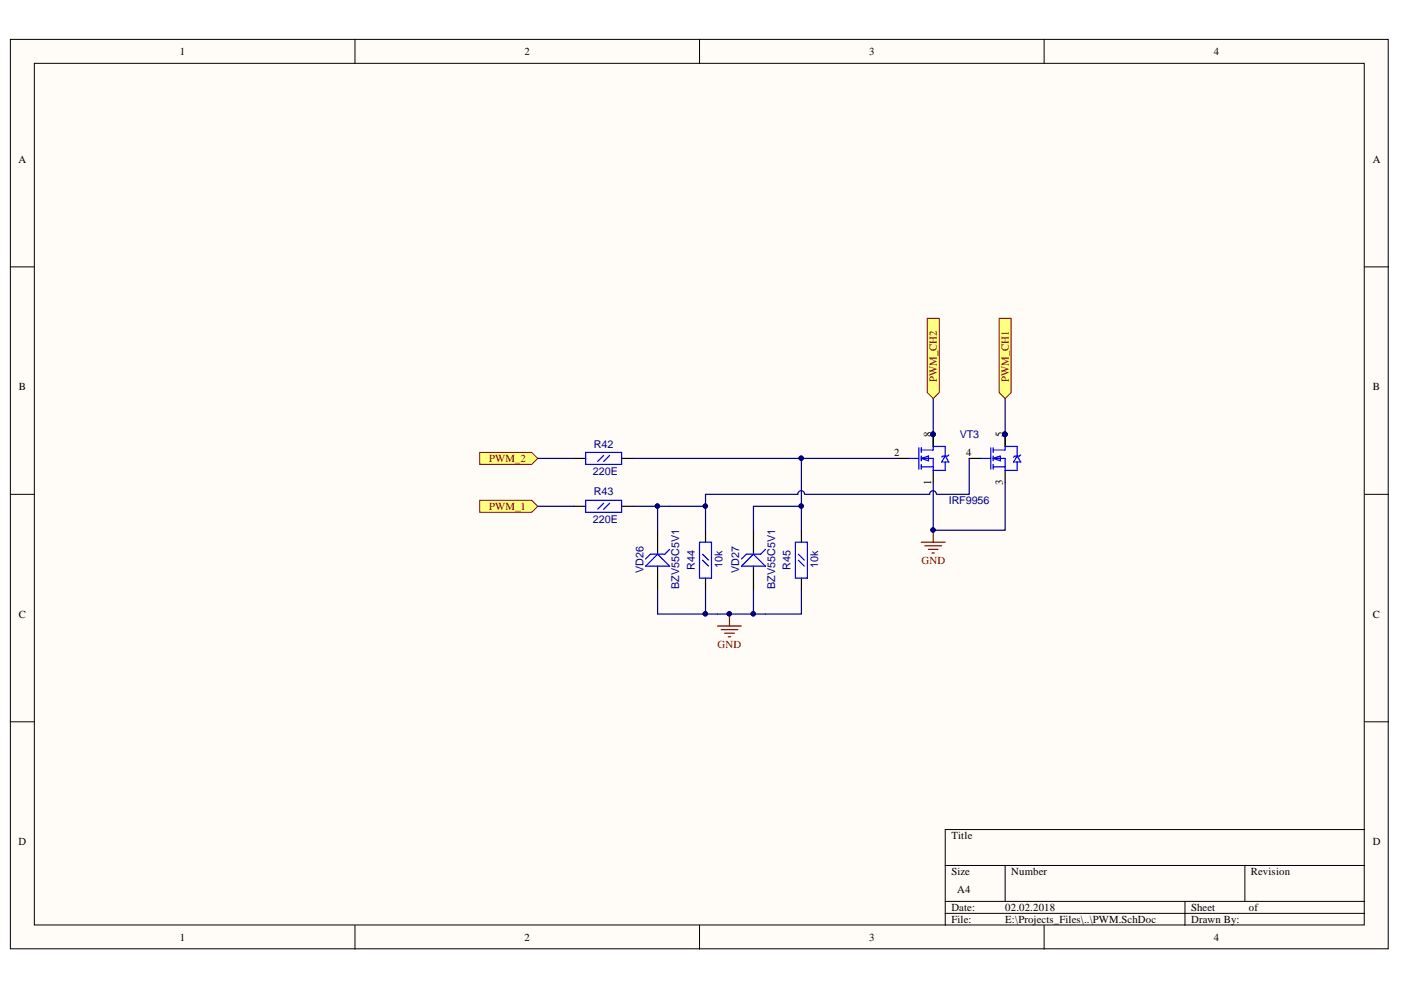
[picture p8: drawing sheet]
<svg xmlns="http://www.w3.org/2000/svg" width="297mm" height="210mm" viewBox="0 0 297 210" stroke-linecap="round" stroke-linejoin="round" font-family="sans-serif">
<defs><g id="words">
<g font-size="2.3">
<text x="38.1" y="11.7">1</text>
<text x="111.2" y="11.7">2</text>
<text x="184.3" y="11.7">3</text>
<text x="257.4" y="11.7">4</text>
<text x="3.9" y="34.5">A</text>
<text x="291.1" y="34.5">A</text>
<text x="4" y="82.7">B</text>
<text x="291.1" y="82.7">B</text>
<text x="197.4" y="92.6" transform="rotate(-90 197.4 92.6)">8</text>
<text x="212.6" y="92.6" transform="rotate(-90 212.6 92.6)">5</text>
<text x="189.6" y="96.7">2</text>
<text x="204.8" y="96.7">4</text>
<text x="197.4" y="102.9" transform="rotate(-90 197.4 102.9)">1</text>
<text x="212.6" y="102.9" transform="rotate(-90 212.6 102.9)">3</text>
<text x="4" y="131">C</text>
<text x="291.1" y="131">C</text>
<text x="3.9" y="179.2">D</text>
<text x="201.7" y="177.9">Title</text>
<text x="291.1" y="179.2">D</text>
<text x="201.7" y="185.6">Size</text>
<text x="214.4" y="185.6">Number</text>
<text x="265.2" y="185.6">Revision</text>
<text x="203" y="189.4">A4</text>
<text x="201.7" y="193.2">Date:</text>
<text x="201.7" y="195.7">File:</text>
<text x="213.1" y="193.2">02.02.2018</text>
<text x="213.1" y="195.7">E:\Projects_Files\..\PWM.SchDoc</text>
<text x="252.5" y="193.2">Sheet</text>
<text x="252.5" y="195.7">Drawn By:</text>
<text x="264.8" y="193.2">of</text>
<text x="38.1" y="199.5">1</text>
<text x="111.2" y="199.5">2</text>
<text x="184.3" y="199.5">3</text>
<text x="257.4" y="199.5">4</text>
</g>
<g font-size="2.3" fill="#800000">
<text x="198.7" y="81" transform="rotate(-90 198.7 81)">PWM_CH2</text>
<text x="213.9" y="81" transform="rotate(-90 213.9 81)">PWM_CH1</text>
<text x="103.7" y="97.9">PWM_2</text>
<text x="103.7" y="108.2">PWM_1</text>
<text x="195.4" y="119.6">GND</text>
<text x="152.1" y="137.3">GND</text>
</g>
<g font-size="2.3" fill="#000080">
<text x="125.9" y="94.9">R42</text>
<text x="203.5" y="92.9">VT3</text>
<text x="125.7" y="100.8">220E</text>
<text x="125.9" y="105">R43</text>
<text x="201.2" y="106.9">IRF9956</text>
<text x="125.7" y="110.9">220E</text>
<text x="136.4" y="121.6" transform="rotate(-90 136.4 121.6)">VD26</text>
<text x="144" y="124.9" transform="rotate(-90 144 124.9)">BZV55C5V1</text>
<text x="147.3" y="120.8" transform="rotate(-90 147.3 120.8)">R44</text>
<text x="153.2" y="120.3" transform="rotate(-90 153.2 120.3)">10k</text>
<text x="156.7" y="121.6" transform="rotate(-90 156.7 121.6)">VD27</text>
<text x="164.3" y="124.9" transform="rotate(-90 164.3 124.9)">BZV55C5V1</text>
<text x="167.6" y="120.8" transform="rotate(-90 167.6 120.8)">R45</text>
<text x="173.5" y="120.3" transform="rotate(-90 173.5 120.3)">10k</text>
</g>
</g></defs>
<g fill="#fffcf8" stroke="#000" stroke-width=".21">
<path d="M2.2 8.4h292.1v192.8h-292.1z"/>
<path d="M7.3 13.4h281.9v182.7h-281.9z"/>
</g>
<g fill="none" stroke="#000" stroke-width=".21">
<path d="M75.3 8.4v5M148.3 8.4v5M221.4 8.4v5M2.2 56.6h5.1M289.3 56.6h5.1M2.2 104.8h5.1M289.3 104.8h5.1M2.2 153h5.1M289.3 153h5.1M289.3 175.9h-88.9v20.3M75.3 196.2v5.1M148.3 196.2v5.1"/>
<path d="M200.4 183.5h88.9M200.4 191.1h88.9M200.4 193.7h88.9M213.1 183.5v7.6M221.4 196.2v5.1M251.2 191.1v5.1M263.9 183.5v7.6"/>
</g>
<g fill="none" stroke="#000" stroke-width=".25">
<path d="M121.6 97.2h2.6M131.8 97.2h2.5M190.2 97.2h2.6M197.9 92.1v2.6M197.9 99.7v2.6M205.5 97.2h2.5M213.1 92.1v2.6M213.1 99.7v2.6M121.6 107.3h2.6M131.8 107.3h2.5M139.4 112.4v5.1M149.6 112.4v2.6"/>
<path d="M159.7 112.4v5.1M169.9 112.4v2.6M139.4 120v5.1M149.6 122.6v2.5M159.7 120v5.1M169.9 122.6v2.5"/>
</g>
<g fill="#000080" stroke="#000080" stroke-width=".21">
<circle cx="197.8" cy="92.1" r=".46"/>
<circle cx="213.1" cy="92.1" r=".46"/>
<circle cx="169.9" cy="107.3" r=".46"/>
<circle cx="139.4" cy="107.3" r=".46"/>
<circle cx="149.5" cy="107.3" r=".46"/>
<circle cx="159.7" cy="130.1" r=".46"/>
<circle cx="149.5" cy="130.1" r=".46"/>
<circle cx="154.6" cy="130.1" r=".46"/>
<circle cx="197.8" cy="112.4" r=".46"/>
</g>
<g fill="none" stroke="#00f" stroke-width=".25">
<path d="M124.2 95.9h7.6v2.6h-7.6zM128 96.6l-1.3 1.2M129.3 96.6l-1.3 1.2M192.8 97.2h2M194.8 94.9v4.6M195.3 94.9v1M195.3 96.7v1M195.3 98.5v1M195.3 95.4h2.6v-.7h2.5v2M195.3 97.2h2.6v2.5h2.5v-1.7M195.3 97.2l1.5-.5v1zM195.3 99h2.6"/>
<path d="M200.4 96.7l.8 1.3h-1.6zM201.2 96.4l-.3 .3h-1l-.3 .2M208 97.2h2.1M210.1 94.9v4.6M210.6 94.9v1M210.6 96.7v1M210.6 98.5v1M210.6 95.4h2.5v-.7h2.6v2M210.6 97.2h2.5v2.5h2.6v-1.7M210.6 97.2l1.5-.5v1zM210.6 99h2.5M215.7 96.7l.7 1.3h-1.5z"/>
<path d="M216.4 96.4l-.2 .3h-1.1l-.2 .2M124.2 106.1h7.6v2.5h-7.6zM128 106.7l-1.3 1.3M129.3 106.7l-1.3 1.3M142 116.5l-1.1 1h-3l-1 1M148.3 115h2.6v7.6h-2.6zM148.9 118.8l1.3 1.2M148.9 117.5l1.3 1.3M162.3 116.5l-1 1h-3.1l-1 1M168.6 115h2.6v7.6h-2.6zM169.3 118.8l1.2 1.2M169.3 117.5l1.2 1.3"/>
<path d="M136.9 120l2.5-2.5 2.6 2.5zM157.2 120l2.5-2.5 2.6 2.5z"/>
</g>
<path d="M197.9 84.5v7.6M213.1 84.5v7.6M134.3 107.3h5.1M139.4 112.4v-5.1h10.2v5.1M169.9 107.3h-10.2v5.1M197.9 102.3v10.1h15.2v-10.1M139.4 125.1v5.1h10.2M149.6 125.1v5.1h10.1M159.7 125.1v5.1h10.2v-5.1" fill="none" stroke="#000080" stroke-width=".25"/>
<path d="M195.3 115h5.1M196.1 115.7h3.5M196.8 116.5h2.1M197.6 117.2h.5M197.9 112.4v2.6M152.1 132.7h5.1M152.9 133.5h3.5M153.7 134.3h2M154.4 135h.5M154.7 130.2v2.5" fill="none" stroke="#800000" stroke-width=".25"/>
<g fill="#ffff80" stroke="#800000" stroke-width=".21">
<path d="M196.6 67.5h2.5v15.7l-1.2 1.3-1.3-1.3z" fill-rule="evenodd"/>
<path d="M211.8 67.5h2.6v15.7l-1.3 1.3-1.3-1.3z" fill-rule="evenodd"/>
</g>
<path d="M114 97.2h7.6M134.3 97.2h35.6v15.2M169.9 97.2h20.3" fill="none" stroke="#000080" stroke-width=".25"/>
<g fill="#000080" stroke="#000080" stroke-width=".21">
<circle cx="169.9" cy="97.1" r=".46"/>
<circle cx="169.9" cy="107.3" r=".46"/>
</g>
<path d="M101.7 106.1h11l1.3 1.2-1.3 1.3h-11z" fill-rule="evenodd" fill="#ffff80" stroke="#800000" stroke-width=".21"/>
<path d="M114 107.3h7.6" fill="none" stroke="#000080" stroke-width=".25"/>
<path d="M101.7 95.9h11l1.3 1.3-1.3 1.3h-11z" fill-rule="evenodd" fill="#ffff80" stroke="#800000" stroke-width=".21"/>
<path d="M205.5 97.2v7.6h-6.9M170.6 104.8a.71 .71 0 0 0-.7-.8 .71 .71 0 0 0-.7 .8h-19.6v2.5M198.5 104.8a.71 .71 0 0 0-.7-.8 .71 .71 0 0 0-.7 .8h-26.4" fill="none" stroke="#000080" stroke-width=".25"/>
<circle cx="149.5" cy="107.3" r=".46" fill="#000080" stroke="#000080" stroke-width=".21"/>
<use href="#words"/>
</svg>
